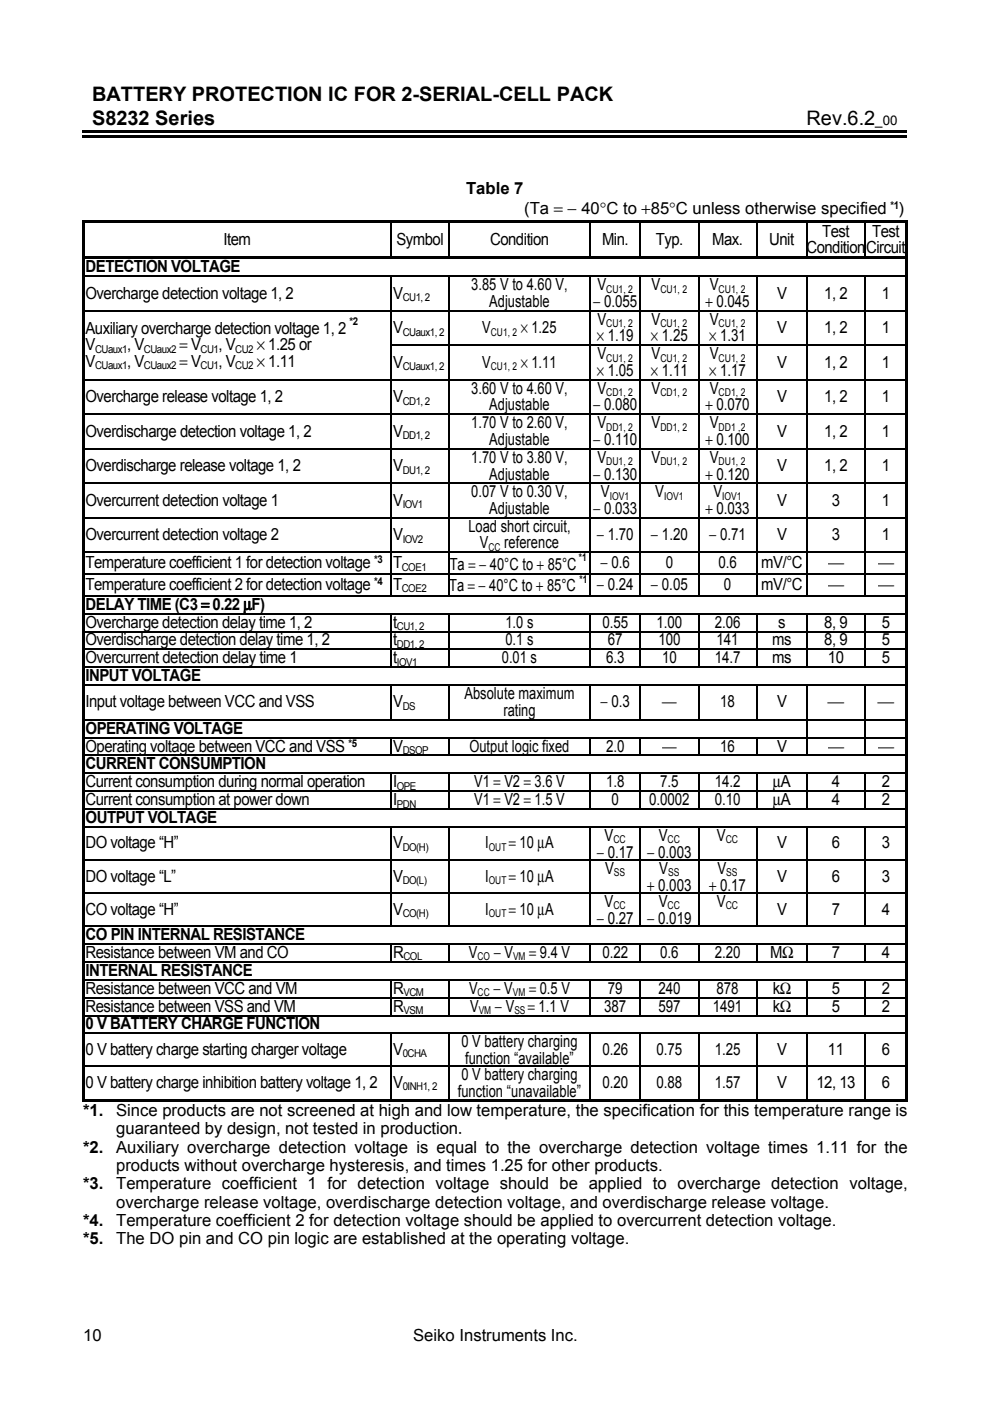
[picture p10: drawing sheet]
<svg xmlns="http://www.w3.org/2000/svg" width="210mm" height="297mm" viewBox="0 0 210 297" stroke-linecap="round" stroke-linejoin="round" font-family="sans-serif">
<defs><g id="words">
<g font-size="4.2">
<text x="19.5" y="21.4">BATTERY PROTECTION IC FOR 2-SERIAL-CELL PACK</text>
<text x="19.5" y="26.4">S8232 Series</text>
<text x="171.1" y="26.4">Rev.6.2</text>
</g>
<g font-size="3.5">
<text x="98.9" y="41">Table 7</text>
<text x="111.2" y="45.3">(Ta = − 40°C to +85°C unless otherwise specified )</text>
<text x="47.4" y="51.9">Item</text>
<text x="84.1" y="51.9">Symbol</text>
<text x="104" y="51.9">Condition</text>
<text x="127.7" y="51.9">Min.</text>
<text x="139.1" y="51.9">Typ.</text>
<text x="151.1" y="51.9">Max.</text>
<text x="163.2" y="51.9">Unit</text>
<text x="171" y="53.7">Condition</text>
<text x="174.4" y="50.1">Test</text>
<text x="183.7" y="53.7">Circuit</text>
<text x="185" y="50.1">Test</text>
<text x="18.1" y="57.7">DETECTION VOLTAGE</text>
<text x="18.1" y="63.3">Overcharge detection voltage 1, 2</text>
<text x="83.4" y="63.3">V</text>
<text x="100" y="61.5">3.85 V to 4.60 V,</text>
<text x="103.8" y="65">Adjustable</text>
<text x="125.8" y="65">− 0.055</text>
<text x="126.7" y="61.5">V</text>
<text x="138.2" y="61.5">V</text>
<text x="149.6" y="65">+ 0.045</text>
<text x="150.5" y="61.5">V</text>
<text x="164.8" y="63.3">V</text>
<text x="174.8" y="63.3">1, 2</text>
<text x="187" y="63.3">1</text>
<text x="18.1" y="70.7">Auxiliary overcharge detection voltage 1, 2</text>
<text x="83.4" y="70.6">V</text>
<text x="102.3" y="70.6">V</text>
<text x="110.4" y="70.6">× 1.25</text>
<text x="126.7" y="68.9">V</text>
<text x="138.2" y="68.9">V</text>
<text x="150.5" y="68.9">V</text>
<text x="164.8" y="70.6">V</text>
<text x="174.8" y="70.6">1, 2</text>
<text x="187" y="70.6">1</text>
<text x="18.1" y="74.3">V</text>
<text x="18.1" y="77.8">V</text>
<text x="26.9" y="74.3">, V</text>
<text x="26.9" y="77.8">, V</text>
<text x="38.1" y="74.3">= V</text>
<text x="38.1" y="77.8">= V</text>
<text x="46.3" y="74.3">, V</text>
<text x="46.3" y="77.8">, V</text>
<text x="54.5" y="74.3">× 1.25 or</text>
<text x="54.5" y="77.8">× 1.11</text>
<text x="83.4" y="77.9">V</text>
<text x="102.3" y="77.9">V</text>
<text x="110.4" y="77.9">× 1.11</text>
<text x="126.6" y="72.4">× 1.19</text>
<text x="126.7" y="76.2">V</text>
<text x="138.1" y="72.4">× 1.25</text>
<text x="138.2" y="76.2">V</text>
<text x="150.4" y="72.4">× 1.31</text>
<text x="150.5" y="76.2">V</text>
<text x="164.8" y="77.9">V</text>
<text x="174.8" y="77.9">1, 2</text>
<text x="187" y="77.9">1</text>
<text x="100" y="83.5">3.60 V to 4.60 V,</text>
<text x="126.6" y="79.7">× 1.05</text>
<text x="126.7" y="83.5">V</text>
<text x="138.1" y="79.7">× 1.11</text>
<text x="138.2" y="83.5">V</text>
<text x="150.4" y="79.7">× 1.17</text>
<text x="150.5" y="83.5">V</text>
<text x="18.1" y="85.3">Overcharge release voltage 1, 2</text>
<text x="83.4" y="85.3">V</text>
<text x="103.8" y="87">Adjustable</text>
<text x="125.8" y="87">− 0.080</text>
<text x="149.6" y="87">+ 0.070</text>
<text x="164.8" y="85.3">V</text>
<text x="174.8" y="85.3">1, 2</text>
<text x="187" y="85.3">1</text>
<text x="18.1" y="92.6">Overdischarge detection voltage 1, 2</text>
<text x="83.4" y="92.6">V</text>
<text x="100" y="90.8">1.70 V to 2.60 V,</text>
<text x="103.8" y="94.3">Adjustable</text>
<text x="125.8" y="94.3">− 0.110</text>
<text x="126.7" y="90.8">V</text>
<text x="138.2" y="90.8">V</text>
<text x="149.6" y="94.3">+ 0.100</text>
<text x="150.5" y="90.8">V</text>
<text x="164.8" y="92.6">V</text>
<text x="174.8" y="92.6">1, 2</text>
<text x="187" y="92.6">1</text>
<text x="18.1" y="99.9">Overdischarge release voltage 1, 2</text>
<text x="83.4" y="99.9">V</text>
<text x="100" y="98.1">1.70 V to 3.80 V,</text>
<text x="103.8" y="101.7">Adjustable</text>
<text x="125.8" y="101.7">− 0.130</text>
<text x="126.7" y="98.1">V</text>
<text x="138.2" y="98.1">V</text>
<text x="149.6" y="101.7">+ 0.120</text>
<text x="150.5" y="98.1">V</text>
<text x="164.8" y="99.9">V</text>
<text x="174.8" y="99.9">1, 2</text>
<text x="187" y="99.9">1</text>
<text x="18.1" y="107.2">Overcurrent detection voltage 1</text>
<text x="83.4" y="107.2">V</text>
<text x="100" y="105.5">0.07 V to 0.30 V,</text>
<text x="127.5" y="105.5">V</text>
<text x="139" y="105.5">V</text>
<text x="151.3" y="105.5">V</text>
<text x="164.8" y="107.2">V</text>
<text x="176.4" y="107.2">3</text>
<text x="187" y="107.2">1</text>
<text x="99.3" y="112.8">Load short circuit,</text>
<text x="103.8" y="109">Adjustable</text>
<text x="125.8" y="109">− 0.033</text>
<text x="149.6" y="109">+ 0.033</text>
<text x="18.1" y="114.5">Overcurrent detection voltage 2</text>
<text x="83.4" y="114.5">V</text>
<text x="101.8" y="116.3">V</text>
<text x="107" y="116.3">reference</text>
<text x="126.6" y="114.5">− 1.70</text>
<text x="138.1" y="114.5">− 1.20</text>
<text x="150.4" y="114.5">− 0.71</text>
<text x="164.8" y="114.5">V</text>
<text x="176.4" y="114.5">3</text>
<text x="187" y="114.5">1</text>
<text x="18.1" y="120.5">Temperature coefficient 1 for detection voltage</text>
<text x="18.1" y="125.1">Temperature coefficient 2 for detection voltage</text>
<text x="83.4" y="120.5">T</text>
<text x="83.4" y="125.1">T</text>
<text x="95.3" y="125.4">Ta = − 40°C to + 85°C</text>
<text x="95.4" y="120.8">Ta = − 40°C to + 85°C</text>
<text x="126.6" y="125.1">− 0.24</text>
<text x="127.4" y="120.5">− 0.6</text>
<text x="138.1" y="125.1">− 0.05</text>
<text x="141.2" y="120.5">0</text>
<text x="152.4" y="120.5">0.6</text>
<text x="153.5" y="125.1">0</text>
<text x="161.5" y="120.5">mV/°C</text>
<text x="161.5" y="125.1">mV/°C</text>
<text x="175.7" y="120.5">⎯</text>
<text x="175.7" y="125.1">⎯</text>
<text x="186.3" y="120.5">⎯</text>
<text x="186.3" y="125.1">⎯</text>
<text x="18.1" y="129.3">DELAY TIME (C3 = 0.22 μF)</text>
<text x="18.1" y="133.1">Overcharge detection delay time 1, 2</text>
<text x="18.1" y="136.8">Overdischarge detection delay time 1, 2</text>
<text x="83.4" y="133.1">t</text>
<text x="83.4" y="136.8">t</text>
<text x="107.2" y="133.1">1.0 s</text>
<text x="107.2" y="136.8">0.1 s</text>
<text x="127.8" y="133.1">0.55</text>
<text x="128.9" y="136.8">67</text>
<text x="139.3" y="133.1">1.00</text>
<text x="139.6" y="136.8">100</text>
<text x="151.6" y="133.1">2.06</text>
<text x="152" y="136.8">141</text>
<text x="163.8" y="136.8">ms</text>
<text x="165.1" y="133.1">s</text>
<text x="174.8" y="136.8">8, 9</text>
<text x="174.8" y="133.1">8, 9</text>
<text x="187" y="136.8">5</text>
<text x="187" y="133.1">5</text>
<text x="18.1" y="140.6">Overcurrent detection delay time 1</text>
<text x="83.4" y="140.6">t</text>
<text x="106.4" y="140.6">0.01 s</text>
<text x="128.5" y="140.6">6.3</text>
<text x="140.4" y="140.6">10</text>
<text x="151.6" y="140.6">14.7</text>
<text x="163.8" y="140.6">ms</text>
<text x="175.6" y="140.6">10</text>
<text x="187" y="140.6">5</text>
<text x="18.1" y="144.4">INPUT VOLTAGE</text>
<text x="18.1" y="150">Input voltage between VCC and VSS</text>
<text x="83.4" y="150">V</text>
<text x="98.5" y="148.2">Absolute maximum</text>
<text x="127.4" y="150">− 0.3</text>
<text x="140.6" y="150">⎯</text>
<text x="152.8" y="150">18</text>
<text x="164.8" y="150">V</text>
<text x="175.7" y="150">⎯</text>
<text x="186.3" y="150">⎯</text>
<text x="18.1" y="155.5">OPERATING VOLTAGE</text>
<text x="106.8" y="151.7">rating</text>
<text x="18.1" y="159.3">Operating voltage between VCC and VSS</text>
<text x="83.4" y="159.3">V</text>
<text x="99.6" y="159.3">Output logic fixed</text>
<text x="128.5" y="159.3">2.0</text>
<text x="140.6" y="159.3">⎯</text>
<text x="152.8" y="159.3">16</text>
<text x="164.8" y="159.3">V</text>
<text x="175.7" y="159.3">⎯</text>
<text x="186.3" y="159.3">⎯</text>
<text x="18.1" y="163.1">CURRENT CONSUMPTION</text>
<text x="18.1" y="166.9">Current consumption during normal operation</text>
<text x="83.4" y="166.9">I</text>
<text x="100.6" y="166.9">V1 = V2 = 3.6 V</text>
<text x="128.5" y="166.9">1.8</text>
<text x="140" y="166.9">7.5</text>
<text x="151.6" y="166.9">14.2</text>
<text x="163.9" y="166.9">μA</text>
<text x="176.4" y="166.9">4</text>
<text x="187" y="166.9">2</text>
<text x="18.1" y="170.7">Current consumption at power down</text>
<text x="83.4" y="170.7">I</text>
<text x="100.6" y="170.7">V1 = V2 = 1.5 V</text>
<text x="129.7" y="170.7">0</text>
<text x="137.7" y="170.7">0.0002</text>
<text x="151.6" y="170.7">0.10</text>
<text x="163.9" y="170.7">μA</text>
<text x="176.4" y="170.7">4</text>
<text x="187" y="170.7">2</text>
<text x="18.1" y="174.5">OUTPUT VOLTAGE</text>
<text x="18.1" y="179.9">DO voltage “H”</text>
<text x="83.4" y="179.9">V</text>
<text x="102.9" y="179.9">I</text>
<text x="107.9" y="179.9">= 10 μA</text>
<text x="128.2" y="178.3">V</text>
<text x="139.7" y="178.3">V</text>
<text x="152.1" y="178.3">V</text>
<text x="164.8" y="179.9">V</text>
<text x="176.4" y="179.9">6</text>
<text x="187" y="179.9">3</text>
<text x="126.6" y="181.8">− 0.17</text>
<text x="128.3" y="185.3">V</text>
<text x="137.3" y="181.8">− 0.003</text>
<text x="139.8" y="185.3">V</text>
<text x="152.2" y="185.3">V</text>
<text x="18.1" y="186.9">DO voltage “L”</text>
<text x="83.4" y="186.9">V</text>
<text x="102.9" y="186.9">I</text>
<text x="107.9" y="186.9">= 10 μA</text>
<text x="137.3" y="188.8">+ 0.003</text>
<text x="150.4" y="188.8">+ 0.17</text>
<text x="164.8" y="186.9">V</text>
<text x="176.4" y="186.9">6</text>
<text x="187" y="186.9">3</text>
<text x="18.1" y="193.9">CO voltage “H”</text>
<text x="83.4" y="193.9">V</text>
<text x="102.9" y="193.9">I</text>
<text x="107.9" y="193.9">= 10 μA</text>
<text x="126.6" y="195.8">− 0.27</text>
<text x="128.2" y="192.3">V</text>
<text x="137.3" y="195.8">− 0.019</text>
<text x="139.7" y="192.3">V</text>
<text x="152.1" y="192.3">V</text>
<text x="164.8" y="193.9">V</text>
<text x="176.4" y="193.9">7</text>
<text x="187" y="193.9">4</text>
<text x="18.1" y="199.3">CO PIN INTERNAL RESISTANCE</text>
<text x="18.1" y="203.1">Resistance between VM and CO</text>
<text x="83.4" y="203.1">R</text>
<text x="99.4" y="203.1">V</text>
<text x="104.7" y="203.1">− V</text>
<text x="112.3" y="203.1">= 9.4 V</text>
<text x="127.8" y="203.1">0.22</text>
<text x="140" y="203.1">0.6</text>
<text x="151.6" y="203.1">2.20</text>
<text x="163.4" y="203.1">MΩ</text>
<text x="176.4" y="203.1">7</text>
<text x="187" y="203.1">4</text>
<text x="18.1" y="206.9">INTERNAL RESISTANCE</text>
<text x="18.1" y="210.7">Resistance between VCC and VM</text>
<text x="18.1" y="214.5">Resistance between VSS and VM</text>
<text x="83.4" y="210.7">R</text>
<text x="83.4" y="214.5">R</text>
<text x="99.5" y="210.7">V</text>
<text x="99.7" y="214.5">V</text>
<text x="104.6" y="210.7">− V</text>
<text x="105" y="214.5">− V</text>
<text x="112" y="214.5">= 1.1 V</text>
<text x="112.2" y="210.7">= 0.5 V</text>
<text x="128.1" y="214.5">387</text>
<text x="128.9" y="210.7">79</text>
<text x="139.6" y="214.5">597</text>
<text x="139.6" y="210.7">240</text>
<text x="151.2" y="214.5">1491</text>
<text x="152" y="210.7">878</text>
<text x="163.9" y="210.7">kΩ</text>
<text x="163.9" y="214.5">kΩ</text>
<text x="176.4" y="210.7">5</text>
<text x="176.4" y="214.5">5</text>
<text x="187" y="210.7">2</text>
<text x="187" y="214.5">2</text>
<text x="18.1" y="218.3">0 V BATTERY CHARGE FUNCTION</text>
<text x="18.1" y="223.7">0 V battery charge starting charger voltage</text>
<text x="83.4" y="223.7">V</text>
<text x="97.9" y="222.1">0 V battery charging</text>
<text x="98.7" y="225.6">function “available”</text>
<text x="127.8" y="223.7">0.26</text>
<text x="139.3" y="223.7">0.75</text>
<text x="151.6" y="223.7">1.25</text>
<text x="164.8" y="223.7">V</text>
<text x="175.6" y="223.7">11</text>
<text x="187" y="223.7">6</text>
<text x="18.1" y="230.7">0 V battery charge inhibition battery voltage 1, 2</text>
<text x="83.4" y="230.7">V</text>
<text x="97.1" y="232.6">function “unavailable”</text>
<text x="97.9" y="229.1">0 V battery charging</text>
<text x="127.8" y="230.7">0.20</text>
<text x="139.3" y="230.7">0.88</text>
<text x="151.6" y="230.7">1.57</text>
<text x="164.8" y="230.7">V</text>
<text x="173.2" y="230.7">12, 13</text>
<text x="187" y="230.7">6</text>
<text x="17.6" y="236.6">*1.</text>
<text x="24.6" y="236.6">Since products are not screened at high and low temperature, the specification for this temperature range is</text>
<text x="17.6" y="244.4">*2.</text>
<text x="24.6" y="240.5">guaranteed by design, not tested in production.</text>
<text x="24.6" y="244.4">Auxiliary overcharge detection voltage is equal to the overcharge detection voltage times 1.11 for the</text>
<text x="24.6" y="248.3">products without overcharge hysteresis, and times 1.25 for other products.</text>
<text x="17.6" y="252.1">*3.</text>
<text x="24.6" y="256">overcharge release voltage, overdischarge detection voltage, and overdischarge release voltage.</text>
<text x="24.6" y="252.1">Temperature coefficient 1 for detection voltage should be applied to overcharge detection voltage,</text>
<text x="17.6" y="259.9">*4.</text>
<text x="17.6" y="263.8">*5.</text>
<text x="24.6" y="259.9">Temperature coefficient 2 for detection voltage should be applied to overcurrent detection voltage.</text>
<text x="24.6" y="263.8">The DO pin and CO pin logic are established at the operating voltage.</text>
<text x="17.6" y="284.3">10</text>
<text x="87.6" y="284.3">Seiko Instruments Inc.</text>
</g>
<text font-size="2.8" x="185.7" y="26.4">_00</text>
<g font-size="2.3">
<text x="188.9" y="44.3">*1</text>
<text x="85.4" y="63.8">CU1, 2</text>
<text x="128.6" y="62.1">CU1, 2</text>
<text x="140.1" y="62.1">CU1, 2</text>
<text x="152.4" y="62.1">CU1, 2</text>
<text x="74.1" y="69">*2</text>
<text x="85.4" y="71.1">CUaux1, 2</text>
<text x="104.1" y="71.1">CU1, 2</text>
<text x="128.6" y="69.4">CU1, 2</text>
<text x="140.1" y="69.4">CU1, 2</text>
<text x="152.4" y="69.4">CU1, 2</text>
<text x="20.2" y="74.8">CUaux1</text>
<text x="30.5" y="74.8">CUaux2</text>
<text x="42.5" y="74.8">CU1</text>
<text x="49.9" y="74.8">CU2</text>
<text x="128.6" y="76.7">CU1, 2</text>
<text x="140.1" y="76.7">CU1, 2</text>
<text x="152.4" y="76.7">CU1, 2</text>
<text x="20.2" y="78.3">CUaux1</text>
<text x="30.5" y="78.3">CUaux2</text>
<text x="42.5" y="78.3">CU1</text>
<text x="49.9" y="78.3">CU2</text>
<text x="85.4" y="78.5">CUaux1, 2</text>
<text x="104.1" y="78.5">CU1, 2</text>
<text x="85.4" y="85.8">CD1, 2</text>
<text x="128.6" y="84">CD1, 2</text>
<text x="140.1" y="84">CD1, 2</text>
<text x="152.4" y="84">CD1, 2</text>
<text x="85.4" y="93.1">DD1, 2</text>
<text x="128.6" y="91.3">DD1, 2</text>
<text x="140.1" y="91.3">DD1, 2</text>
<text x="152.4" y="91.3">DD1 ,2</text>
<text x="85.4" y="100.4">DU1, 2</text>
<text x="128.6" y="98.7">DU1, 2</text>
<text x="140.1" y="98.7">DU1, 2</text>
<text x="152.4" y="98.7">DU1, 2</text>
<text x="85.4" y="107.7">IOV1</text>
<text x="129.3" y="106">IOV1</text>
<text x="140.8" y="106">IOV1</text>
<text x="153.2" y="106">IOV1</text>
<text x="79.4" y="119.4">*3</text>
<text x="85.4" y="115.1">IOV2</text>
<text x="103.6" y="116.8">CC</text>
<text x="122.8" y="119">*1</text>
<text x="79.4" y="124">*4</text>
<text x="85.2" y="121">COE1</text>
<text x="85.2" y="125.6">COE2</text>
<text x="122.9" y="123.6">*1</text>
<text x="84.2" y="133.6">CU1,2</text>
<text x="84.2" y="137.4">DD1,2</text>
<text x="84.2" y="141.2">IOV1</text>
<text x="85.4" y="150.5">DS</text>
<text x="73.9" y="158.3">*5</text>
<text x="85.4" y="159.9">DSOP</text>
<text x="84.2" y="167.4">OPE</text>
<text x="84.2" y="171.2">PDN</text>
<text x="130.1" y="178.8">CC</text>
<text x="141.6" y="178.8">CC</text>
<text x="153.9" y="178.8">CC</text>
<text x="85.4" y="180.4">DO(H)</text>
<text x="103.7" y="180.4">OUT</text>
<text x="130.2" y="185.8">SS</text>
<text x="141.7" y="185.8">SS</text>
<text x="154.1" y="185.8">SS</text>
<text x="85.4" y="187.4">DO(L)</text>
<text x="103.7" y="187.4">OUT</text>
<text x="85.4" y="194.4">CO(H)</text>
<text x="103.7" y="194.4">OUT</text>
<text x="130.1" y="192.8">CC</text>
<text x="141.6" y="192.8">CC</text>
<text x="153.9" y="192.8">CC</text>
<text x="85.6" y="203.6">COL</text>
<text x="101.3" y="203.6">CO</text>
<text x="108.8" y="203.6">VM</text>
<text x="85.6" y="211.2">VCM</text>
<text x="85.6" y="215">VSM</text>
<text x="101.3" y="211.2">CC</text>
<text x="101.5" y="215">VM</text>
<text x="108.8" y="211.2">VM</text>
<text x="109.1" y="215">SS</text>
<text x="85.4" y="224.2">0CHA</text>
<text x="85.4" y="231.2">0INH1, 2</text>
</g>
</g></defs>
<g fill="#000">
<path d="M17.4 28.6h151.7v.5h-151.7zM17.4 27.5h151.7v.5h-151.7zM168.9 27.5h1.6v.5h-1.6zM168.9 28.6h23.4v.5h-23.4zM170.5 27.5h21.8v.5h-21.8zM17.4 46.8h.5v.5h-.5zM17.4 46.8h175.1v.5h-175.1zM17.4 47.3h.5v7.1h-.5zM17.4 54.4h65.9v.5h-65.9zM17.4 54.9h.5v3.5h-.5zM17.4 58.4h.5v.3h-.5zM82.8 58.4h.2v.3h-.2z"/>
<path d="M83 54.4h12.7v.5h-12.7zM95.1 58.4h.3v.3h-.3zM95.4 54.4h30.2v.5h-30.2zM125 58.4h.3v.3h-.3zM125.3 54.4h10.9v.5h-10.9zM135.7 58.4h.2v.3h-.2zM135.9 54.4h12.7v.5h-12.7zM148 58.4h.3v.3h-.3zM148.3 54.4h12.6v.5h-12.6zM160.4 58.4h.2v.3h-.2zM160.6 54.4h10.9v.5h-10.9zM171 58.4h.2v.3h-.2z"/>
<path d="M171.2 54.4h12.6v.5h-12.6zM183.3 58.4h.3v.3h-.3zM183.6 54.4h8.9v.5h-8.9zM192 47.3h.5v7.1h-.5zM192 54.9h.5v3.5h-.5zM192 58.4h.5v.3h-.5zM17.4 58.7h.5v7.1h-.5zM17.4 65.8h.5v.2h-.5zM17.4 66h.5v7.1h-.5zM17.4 73.1h.5v.3h-.5zM82.8 65.8h.2v.2h-.2zM82.8 73.1h.2v.3h-.2z"/>
<path d="M95.1 65.8h.3v.2h-.3zM95.1 73.1h.3v.3h-.3zM125 65.8h.3v.2h-.3zM125 73.1h.3v.3h-.3zM135.7 65.8h.2v.2h-.2zM135.7 73.1h.2v.3h-.2zM148 65.8h.3v.2h-.3zM148 73.1h.3v.3h-.3zM160.4 65.8h.2v.2h-.2zM160.4 73.1h.2v.3h-.2zM171 65.8h.2v.2h-.2zM171 73.1h.2v.3h-.2z"/>
<path d="M183.3 65.8h.3v.2h-.3zM183.3 73.1h.3v.3h-.3zM192 58.7h.5v7.1h-.5zM192 65.8h.5v.2h-.5zM192 66h.5v7.1h-.5zM192 73.1h.5v.3h-.5zM17.4 73.4h.5v7h-.5zM17.4 80.4h.5v.3h-.5zM17.4 80.7h.5v7h-.5zM17.4 87.7h.5v.3h-.5zM17.4 88h.5v7h-.5zM17.4 95h.5v.3h-.5z"/>
<path d="M82.8 80.4h.2v.3h-.2zM82.8 87.7h.2v.3h-.2zM82.8 95h.2v.3h-.2zM95.1 80.4h.3v.3h-.3zM95.1 87.7h.3v.3h-.3zM95.1 95h.3v.3h-.3zM125 80.4h.3v.3h-.3zM125 87.7h.3v.3h-.3zM125 95h.3v.3h-.3zM135.7 80.4h.2v.3h-.2zM135.7 87.7h.2v.3h-.2zM135.7 95h.2v.3h-.2z"/>
<path d="M148 80.4h.3v.3h-.3zM148 87.7h.3v.3h-.3zM148 95h.3v.3h-.3zM160.4 80.4h.2v.3h-.2zM160.4 87.7h.2v.3h-.2zM160.4 95h.2v.3h-.2zM171 80.4h.2v.3h-.2zM171 87.7h.2v.3h-.2zM171 95h.2v.3h-.2zM183.3 80.4h.3v.3h-.3zM183.3 87.7h.3v.3h-.3zM183.3 95h.3v.3h-.3z"/>
<path d="M192 73.4h.5v7h-.5zM192 80.4h.5v.3h-.5zM192 80.7h.5v7h-.5zM192 87.7h.5v.3h-.5zM192 88h.5v7h-.5zM192 95h.5v.3h-.5zM17.4 95.3h.5v7.1h-.5zM17.4 102.4h.5v.2h-.5zM17.4 102.6h.5v7.1h-.5zM17.4 109.7h.5v.3h-.5zM17.4 110h.5v7h-.5zM17.4 117h.5v.3h-.5z"/>
<path d="M82.8 102.4h.2v.2h-.2zM82.8 109.7h.2v.3h-.2zM82.8 117h.2v.3h-.2zM95.1 102.4h.3v.2h-.3zM95.1 109.7h.3v.3h-.3zM95.1 117h.3v.3h-.3zM125 102.4h.3v.2h-.3zM125 109.7h.3v.3h-.3zM125 117h.3v.3h-.3zM135.7 102.4h.2v.2h-.2zM135.7 109.7h.2v.3h-.2zM135.7 117h.2v.3h-.2z"/>
<path d="M148 102.4h.3v.2h-.3zM148 109.7h.3v.3h-.3zM148 117h.3v.3h-.3zM160.4 102.4h.2v.2h-.2zM160.4 109.7h.2v.3h-.2zM160.4 117h.2v.3h-.2zM171 102.4h.2v.2h-.2zM171 109.7h.2v.3h-.2zM171 117h.2v.3h-.2zM183.3 102.4h.3v.2h-.3zM183.3 109.7h.3v.3h-.3zM183.3 117h.3v.3h-.3z"/>
<path d="M192 95.3h.5v7.1h-.5zM192 102.4h.5v.2h-.5zM192 102.6h.5v7.1h-.5zM192 109.7h.5v.3h-.5zM192 110h.5v7h-.5zM192 117h.5v.3h-.5zM17.4 117.3h.5v4.3h-.5zM17.4 121.6h.5v.3h-.5zM17.4 121.9h.5v4.3h-.5zM17.4 126.2h.5v.2h-.5zM17.4 126.4h.5v3.6h-.5zM17.4 130h.5v.2h-.5z"/>
<path d="M17.4 130.2h.5v3.6h-.5zM17.4 133.8h.5v.2h-.5zM17.4 134h.5v3.6h-.5zM17.4 137.6h.5v.2h-.5zM82.8 121.6h.2v.3h-.2zM82.8 130h.2v.2h-.2zM82.8 133.8h.2v.2h-.2zM82.8 137.6h.2v.2h-.2zM95.1 121.6h.3v.3h-.3zM95.1 130h.3v.2h-.3zM95.1 133.8h.3v.2h-.3zM95.1 137.6h.3v.2h-.3z"/>
<path d="M125 121.6h.3v.3h-.3zM125 130h.3v.2h-.3zM125 133.8h.3v.2h-.3zM125 137.6h.3v.2h-.3zM135.7 121.6h.2v.3h-.2zM135.7 130h.2v.2h-.2zM135.7 133.8h.2v.2h-.2zM135.7 137.6h.2v.2h-.2zM148 121.6h.3v.3h-.3zM148 130h.3v.2h-.3zM148 133.8h.3v.2h-.3zM148 137.6h.3v.2h-.3z"/>
<path d="M160.4 121.6h.2v.3h-.2zM160.4 130h.2v.2h-.2zM160.4 133.8h.2v.2h-.2zM160.4 137.6h.2v.2h-.2zM171 121.6h.2v.3h-.2zM171 130h.2v.2h-.2zM171 133.8h.2v.2h-.2zM171 137.6h.2v.2h-.2zM183.3 121.6h.3v.3h-.3zM183.3 130h.3v.2h-.3zM183.3 133.8h.3v.2h-.3zM183.3 137.6h.3v.2h-.3z"/>
<path d="M192 117.3h.5v4.3h-.5zM192 121.6h.5v.3h-.5zM192 121.9h.5v4.3h-.5zM192 126.2h.5v.2h-.5zM192 126.4h.5v3.6h-.5zM192 130h.5v.2h-.5zM192 130.2h.5v3.6h-.5zM192 133.8h.5v.2h-.5zM192 134h.5v3.6h-.5zM192 137.6h.5v.2h-.5zM17.4 137.8h.5v3.6h-.5zM17.4 141.4h.5v.2h-.5z"/>
<path d="M17.4 141.6h.5v3.5h-.5zM17.4 145.1h.5v.3h-.5zM17.4 145.4h.5v7.1h-.5zM17.4 152.5h.5v.2h-.5zM17.4 152.7h.5v3.6h-.5zM17.4 156.3h.5v.2h-.5zM82.8 145.1h.2v.3h-.2zM82.8 156.3h.2v.2h-.2zM95.1 145.1h.3v.3h-.3zM95.1 156.3h.3v.2h-.3zM125 145.1h.3v.3h-.3zM125 156.3h.3v.2h-.3z"/>
<path d="M135.7 145.1h.2v.3h-.2zM135.7 156.3h.2v.2h-.2zM148 145.1h.3v.3h-.3zM148 156.3h.3v.2h-.3zM160.4 145.1h.2v.3h-.2zM160.4 156.3h.2v.2h-.2zM171 145.1h.2v.3h-.2zM171 152.5h.2v.2h-.2zM171 156.3h.2v.2h-.2zM183.3 145.1h.3v.3h-.3zM183.3 152.5h.3v.2h-.3zM183.3 156.3h.3v.2h-.3z"/>
<path d="M192 137.8h.5v3.6h-.5zM192 141.4h.5v.2h-.5zM192 141.6h.5v3.5h-.5zM192 145.1h.5v.3h-.5zM192 145.4h.5v7.1h-.5zM192 152.5h.5v.2h-.5zM192 152.7h.5v3.6h-.5zM192 156.3h.5v.2h-.5zM17.4 156.5h.5v3.5h-.5zM17.4 160h.5v.3h-.5zM17.4 160.3h.5v3.5h-.5zM17.4 163.8h.5v.3h-.5z"/>
<path d="M17.4 164.1h.5v3.5h-.5zM17.4 167.6h.5v.3h-.5zM17.4 167.9h.5v3.5h-.5zM17.4 171.4h.5v.3h-.5zM17.4 171.7h.5v3.5h-.5zM17.4 175.2h.5v.3h-.5zM82.8 163.8h.2v.3h-.2zM82.8 167.6h.2v.3h-.2zM82.8 175.2h.2v.3h-.2zM95.1 163.8h.3v.3h-.3zM95.1 167.6h.3v.3h-.3zM95.1 175.2h.3v.3h-.3z"/>
<path d="M125 163.8h.3v.3h-.3zM125 167.6h.3v.3h-.3zM125 175.2h.3v.3h-.3zM135.7 163.8h.2v.3h-.2zM135.7 167.6h.2v.3h-.2zM135.7 175.2h.2v.3h-.2zM148 163.8h.3v.3h-.3zM148 167.6h.3v.3h-.3zM148 175.2h.3v.3h-.3zM160.4 163.8h.2v.3h-.2zM160.4 167.6h.2v.3h-.2zM160.4 175.2h.2v.3h-.2z"/>
<path d="M171 163.8h.2v.3h-.2zM171 167.6h.2v.3h-.2zM171 175.2h.2v.3h-.2zM183.3 163.8h.3v.3h-.3zM183.3 167.6h.3v.3h-.3zM183.3 175.2h.3v.3h-.3zM192 156.5h.5v3.5h-.5zM192 160h.5v.3h-.5zM192 160.3h.5v3.5h-.5zM192 163.8h.5v.3h-.5zM192 164.1h.5v3.5h-.5zM192 167.6h.5v.3h-.5z"/>
<path d="M192 167.9h.5v3.5h-.5zM192 171.4h.5v.3h-.5zM192 171.7h.5v3.5h-.5zM192 175.2h.5v.3h-.5zM17.4 175.5h.5v6.7h-.5zM17.4 182.2h.5v.3h-.5zM17.4 182.5h.5v6.7h-.5zM17.4 189.2h.5v.3h-.5zM17.4 189.5h.5v6.7h-.5zM17.4 196.2h.5v.3h-.5zM82.8 182.2h.2v.3h-.2zM82.8 189.2h.2v.3h-.2z"/>
<path d="M95.1 182.2h.3v.3h-.3zM95.1 189.2h.3v.3h-.3zM125 182.2h.3v.3h-.3zM125 189.2h.3v.3h-.3zM135.7 182.2h.2v.3h-.2zM135.7 189.2h.2v.3h-.2zM148 182.2h.3v.3h-.3zM148 189.2h.3v.3h-.3zM160.4 182.2h.2v.3h-.2zM160.4 189.2h.2v.3h-.2zM171 182.2h.2v.3h-.2zM171 189.2h.2v.3h-.2z"/>
<path d="M183.3 182.2h.3v.3h-.3zM183.3 189.2h.3v.3h-.3zM192 175.5h.5v6.7h-.5zM192 182.2h.5v.3h-.5zM192 182.5h.5v6.7h-.5zM192 189.2h.5v.3h-.5zM192 189.5h.5v6.7h-.5zM192 196.2h.5v.3h-.5zM17.4 196.5h.5v3.5h-.5zM17.4 200h.5v.3h-.5zM17.4 200.3h.5v3.5h-.5zM17.4 203.8h.5v.3h-.5z"/>
<path d="M17.4 204.1h.5v3.5h-.5zM17.4 207.6h.5v.3h-.5zM17.4 207.9h.5v3.5h-.5zM17.4 211.4h.5v.3h-.5zM17.4 211.7h.5v3.5h-.5zM17.4 215.2h.5v.3h-.5zM17.4 215.5h.5v3.5h-.5zM17.4 219h.5v.2h-.5zM82.8 200h.2v.3h-.2zM82.8 207.6h.2v.3h-.2zM82.8 211.4h.2v.3h-.2zM82.8 219h.2v.2h-.2z"/>
<path d="M95.1 200h.3v.3h-.3zM95.1 207.6h.3v.3h-.3zM95.1 211.4h.3v.3h-.3zM95.1 219h.3v.2h-.3zM125 200h.3v.3h-.3zM125 207.6h.3v.3h-.3zM125 211.4h.3v.3h-.3zM125 219h.3v.2h-.3zM135.7 200h.2v.3h-.2zM135.7 207.6h.2v.3h-.2zM135.7 211.4h.2v.3h-.2zM135.7 219h.2v.2h-.2z"/>
<path d="M148 200h.3v.3h-.3zM148 207.6h.3v.3h-.3zM148 211.4h.3v.3h-.3zM148 219h.3v.2h-.3zM160.4 200h.2v.3h-.2zM160.4 207.6h.2v.3h-.2zM160.4 211.4h.2v.3h-.2zM160.4 219h.2v.2h-.2zM171 200h.2v.3h-.2zM171 207.6h.2v.3h-.2zM171 211.4h.2v.3h-.2zM171 219h.2v.2h-.2z"/>
<path d="M183.3 200h.3v.3h-.3zM183.3 207.6h.3v.3h-.3zM183.3 211.4h.3v.3h-.3zM183.3 219h.3v.2h-.3zM192 196.5h.5v3.5h-.5zM192 200h.5v.3h-.5zM192 200.3h.5v3.5h-.5zM192 203.8h.5v.3h-.5zM192 204.1h.5v3.5h-.5zM192 207.6h.5v.3h-.5zM192 207.9h.5v3.5h-.5zM192 211.4h.5v.3h-.5z"/>
<path d="M192 211.7h.5v3.5h-.5zM192 215.2h.5v.3h-.5zM192 215.5h.5v3.5h-.5zM192 219h.5v.2h-.5zM17.4 219.2h.5v6.8h-.5zM17.4 226h.5v.3h-.5zM17.4 226.3h.5v7.2h-.5zM17.4 233h65.4v.5h-65.4zM82.8 226h.2v.3h-.2zM82.8 233h12.3v.5h-12.3zM95.1 226h.3v.3h-.3zM95.1 233h29.9v.5h-29.9z"/>
<path d="M125 226h.3v.3h-.3zM125 233h10.7v.5h-10.7zM135.7 226h.2v.3h-.2zM135.7 233h12.3v.5h-12.3zM148 226h.3v.3h-.3zM148 233h12.4v.5h-12.4zM160.4 226h.2v.3h-.2zM160.4 233h10.6v.5h-10.6zM171 226h.2v.3h-.2zM171 233h12.3v.5h-12.3zM183.3 226h.3v.3h-.3zM183.3 233h8.7v.5h-8.7z"/>
<path d="M192 219.2h.5v6.8h-.5zM192 226h.5v.3h-.5zM192 226.3h.5v7.2h-.5zM192 233h.5v.5h-.5z"/>
</g>
<g fill="none" stroke="#000" stroke-width=".25">
<path d="M17.9 58.6h64.9M82.9 47.3v7.1M82.9 58.7v7.1M83 58.6h12.1M95.3 47.3v7.1M95.3 58.7v7.1M95.4 58.6h29.6M125.2 47.3v7.1M125.2 58.7v7.1M125.3 58.6h10.4M135.8 47.3v7.1M135.8 58.7v7.1"/>
<path d="M135.9 58.6h12.1M148.2 47.3v7.1M148.2 58.7v7.1M148.3 58.6h12.1M160.5 47.3v7.1M160.5 58.7v7.1M160.6 58.6h10.4M171.1 47.3v7.1M171.1 58.7v7.1M171.2 58.6h12.1M183.4 47.3v7.1M183.4 58.7v7.1"/>
<path d="M183.6 58.6h8.4M17.9 65.9h64.9M82.9 66v7.1M82.9 73.4v7M83 65.9h12.1M83 73.2h12.1M95.3 66v7.1M95.3 73.4v7M95.4 65.9h29.6M95.4 73.2h29.6M125.2 66v7.1M125.2 73.4v7"/>
<path d="M125.3 65.9h10.4M125.3 73.2h10.4M135.8 66v7.1M135.8 73.4v7M135.9 65.9h12.1M135.9 73.2h12.1M148.2 66v7.1M148.2 73.4v7M148.3 65.9h12.1M148.3 73.2h12.1M160.5 66v7.1M160.5 73.4v7"/>
<path d="M160.6 65.9h10.4M160.6 73.2h10.4M171.1 66v7.1M171.1 73.4v7M171.2 65.9h12.1M171.2 73.2h12.1M183.4 66v7.1M183.4 73.4v7M183.6 65.9h8.4M183.6 73.2h8.4M17.9 80.5h64.9M17.9 87.9h64.9"/>
<path d="M17.9 95.2h64.9M82.9 80.7v7M82.9 88v7M82.9 95.3v7.1M83 80.5h12.1M83 87.9h12.1M83 95.2h12.1M95.3 80.7v7M95.3 88v7M95.3 95.3v7.1M95.4 80.5h29.6M95.4 87.9h29.6"/>
<path d="M95.4 95.2h29.6M125.2 80.7v7M125.2 88v7M125.2 95.3v7.1M125.3 80.5h10.4M125.3 87.9h10.4M125.3 95.2h10.4M135.8 80.7v7M135.8 88v7M135.8 95.3v7.1M135.9 80.5h12.1M135.9 87.9h12.1"/>
<path d="M135.9 95.2h12.1M148.2 80.7v7M148.2 88v7M148.2 95.3v7.1M148.3 80.5h12.1M148.3 87.9h12.1M148.3 95.2h12.1M160.5 80.7v7M160.5 88v7M160.5 95.3v7.1M160.6 80.5h10.4M160.6 87.9h10.4"/>
<path d="M160.6 95.2h10.4M171.1 80.7v7M171.1 88v7M171.1 95.3v7.1M171.2 80.5h12.1M171.2 87.9h12.1M171.2 95.2h12.1M183.4 80.7v7M183.4 88v7M183.4 95.3v7.1M183.6 80.5h8.4M183.6 87.9h8.4"/>
<path d="M183.6 95.2h8.4M17.9 102.5h64.9M17.9 109.8h64.9M17.9 117.1h64.9M82.9 102.6v7.1M82.9 110v7M82.9 117.3v4.3M83 102.5h12.1M83 109.8h12.1M83 117.1h12.1M95.3 102.6v7.1M95.3 110v7"/>
<path d="M95.3 117.3v4.3M95.4 102.5h29.6M95.4 109.8h29.6M95.4 117.1h29.6M125.2 102.6v7.1M125.2 110v7M125.2 117.3v4.3M125.3 102.5h10.4M125.3 109.8h10.4M125.3 117.1h10.4M135.8 102.6v7.1M135.8 110v7"/>
<path d="M135.8 117.3v4.3M135.9 102.5h12.1M135.9 109.8h12.1M135.9 117.1h12.1M148.2 102.6v7.1M148.2 110v7M148.2 117.3v4.3M148.3 102.5h12.1M148.3 109.8h12.1M148.3 117.1h12.1M160.5 102.6v7.1M160.5 110v7"/>
<path d="M160.5 117.3v4.3M160.6 102.5h10.4M160.6 109.8h10.4M160.6 117.1h10.4M171.1 102.6v7.1M171.1 110v7M171.1 117.3v4.3M171.2 102.5h12.1M171.2 109.8h12.1M171.2 117.1h12.1M183.4 102.6v7.1M183.4 110v7"/>
<path d="M183.4 117.3v4.3M183.6 102.5h8.4M183.6 109.8h8.4M183.6 117.1h8.4M17.9 121.7h64.9M17.9 126.3h174.1M17.9 130.1h64.9M17.9 133.9h64.9M17.9 137.7h64.9M82.9 121.9v4.3M82.9 130.2v3.6M82.9 134v3.6"/>
<path d="M82.9 137.8v3.6M83 121.7h12.1M83 130.1h12.1M83 133.9h12.1M83 137.7h12.1M95.3 121.9v4.3M95.3 130.2v3.6M95.3 134v3.6M95.3 137.8v3.6M95.4 121.7h29.6M95.4 130.1h29.6M95.4 133.9h29.6"/>
<path d="M95.4 137.7h29.6M125.2 121.9v4.3M125.2 130.2v3.6M125.2 134v3.6M125.2 137.8v3.6M125.3 121.7h10.4M125.3 130.1h10.4M125.3 133.9h10.4M125.3 137.7h10.4M135.8 121.9v4.3M135.8 130.2v3.6M135.8 134v3.6"/>
<path d="M135.8 137.8v3.6M135.9 121.7h12.1M135.9 130.1h12.1M135.9 133.9h12.1M135.9 137.7h12.1M148.2 121.9v4.3M148.2 130.2v3.6M148.2 134v3.6M148.2 137.8v3.6M148.3 121.7h12.1M148.3 130.1h12.1M148.3 133.9h12.1"/>
<path d="M148.3 137.7h12.1M160.5 121.9v4.3M160.5 130.2v3.6M160.5 134v3.6M160.5 137.8v3.6M160.6 121.7h10.4M160.6 130.1h10.4M160.6 133.9h10.4M160.6 137.7h10.4M171.1 121.9v4.3M171.1 130.2v3.6M171.1 134v3.6"/>
<path d="M171.1 137.8v3.6M171.2 121.7h12.1M171.2 130.1h12.1M171.2 133.9h12.1M171.2 137.7h12.1M183.4 121.9v4.3M183.4 130.2v3.6M183.4 134v3.6M183.4 137.8v3.6M183.6 121.7h8.4M183.6 130.1h8.4M183.6 133.9h8.4"/>
<path d="M183.6 137.7h8.4M17.9 141.5h174.1M17.9 145.3h64.9M17.9 152.6h153.1M17.9 156.4h64.9M82.9 145.4v7.1M82.9 156.5v3.5M83 145.3h12.1M83 156.4h12.1M95.3 145.4v7.1M95.3 156.5v3.5M95.4 145.3h29.6"/>
<path d="M95.4 156.4h29.6M125.2 145.4v7.1M125.2 156.5v3.5M125.3 145.3h10.4M125.3 156.4h10.4M135.8 145.4v7.1M135.8 156.5v3.5M135.9 145.3h12.1M135.9 156.4h12.1M148.2 145.4v7.1M148.2 156.5v3.5M148.3 145.3h12.1"/>
<path d="M148.3 156.4h12.1M160.5 145.4v7.1M160.5 156.5v3.5M160.6 145.3h10.4M160.6 156.4h10.4M171.1 145.4v7.1M171.1 152.7v3.6M171.1 156.5v3.5M171.2 145.3h12.1M171.2 152.6h12.1M171.2 156.4h12.1M183.4 145.4v7.1"/>
<path d="M183.4 152.7v3.6M183.4 156.5v3.5M183.6 145.3h8.4M183.6 152.6h8.4M183.6 156.4h8.4M17.9 160.2h174.1M17.9 164h64.9M17.9 167.8h64.9M17.9 171.6h174.1M17.9 175.3h64.9M82.9 164.1v3.5M82.9 167.9v3.5"/>
<path d="M82.9 175.5v6.7M83 164h12.1M83 167.8h12.1M83 175.3h12.1M95.3 164.1v3.5M95.3 167.9v3.5M95.3 175.5v6.7M95.4 164h29.6M95.4 167.8h29.6M95.4 175.3h29.6M125.2 164.1v3.5M125.2 167.9v3.5"/>
<path d="M125.2 175.5v6.7M125.3 164h10.4M125.3 167.8h10.4M125.3 175.3h10.4M135.8 164.1v3.5M135.8 167.9v3.5M135.8 175.5v6.7M135.9 164h12.1M135.9 167.8h12.1M135.9 175.3h12.1M148.2 164.1v3.5M148.2 167.9v3.5"/>
<path d="M148.2 175.5v6.7M148.3 164h12.1M148.3 167.8h12.1M148.3 175.3h12.1M160.5 164.1v3.5M160.5 167.9v3.5M160.5 175.5v6.7M160.6 164h10.4M160.6 167.8h10.4M160.6 175.3h10.4M171.1 164.1v3.5M171.1 167.9v3.5"/>
<path d="M171.1 175.5v6.7M171.2 164h12.1M171.2 167.8h12.1M171.2 175.3h12.1M183.4 164.1v3.5M183.4 167.9v3.5M183.4 175.5v6.7M183.6 164h8.4M183.6 167.8h8.4M183.6 175.3h8.4M17.9 182.4h64.9M17.9 189.4h64.9"/>
<path d="M17.9 196.3h174.1M82.9 182.5v6.7M82.9 189.5v6.7M83 182.4h12.1M83 189.4h12.1M95.3 182.5v6.7M95.3 189.5v6.7M95.4 182.4h29.6M95.4 189.4h29.6M125.2 182.5v6.7M125.2 189.5v6.7M125.3 182.4h10.4"/>
<path d="M125.3 189.4h10.4M135.8 182.5v6.7M135.8 189.5v6.7M135.9 182.4h12.1M135.9 189.4h12.1M148.2 182.5v6.7M148.2 189.5v6.7M148.3 182.4h12.1M148.3 189.4h12.1M160.5 182.5v6.7M160.5 189.5v6.7M160.6 182.4h10.4"/>
<path d="M160.6 189.4h10.4M171.1 182.5v6.7M171.1 189.5v6.7M171.2 182.4h12.1M171.2 189.4h12.1M183.4 182.5v6.7M183.4 189.5v6.7M183.6 182.4h8.4M183.6 189.4h8.4M17.9 200.2h64.9M17.9 203.9h174.1M17.9 207.7h64.9"/>
<path d="M17.9 211.5h64.9M17.9 215.3h174.1M17.9 219.1h64.9M82.9 200.3v3.5M82.9 207.9v3.5M82.9 211.7v3.5M82.9 219.2v6.8M83 200.2h12.1M83 207.7h12.1M83 211.5h12.1M83 219.1h12.1M95.3 200.3v3.5"/>
<path d="M95.3 207.9v3.5M95.3 211.7v3.5M95.3 219.2v6.8M95.4 200.2h29.6M95.4 207.7h29.6M95.4 211.5h29.6M95.4 219.1h29.6M125.2 200.3v3.5M125.2 207.9v3.5M125.2 211.7v3.5M125.2 219.2v6.8M125.3 200.2h10.4"/>
<path d="M125.3 207.7h10.4M125.3 211.5h10.4M125.3 219.1h10.4M135.8 200.3v3.5M135.8 207.9v3.5M135.8 211.7v3.5M135.8 219.2v6.8M135.9 200.2h12.1M135.9 207.7h12.1M135.9 211.5h12.1M135.9 219.1h12.1M148.2 200.3v3.5"/>
<path d="M148.2 207.9v3.5M148.2 211.7v3.5M148.2 219.2v6.8M148.3 200.2h12.1M148.3 207.7h12.1M148.3 211.5h12.1M148.3 219.1h12.1M160.5 200.3v3.5M160.5 207.9v3.5M160.5 211.7v3.5M160.5 219.2v6.8M160.6 200.2h10.4"/>
<path d="M160.6 207.7h10.4M160.6 211.5h10.4M160.6 219.1h10.4M171.1 200.3v3.5M171.1 207.9v3.5M171.1 211.7v3.5M171.1 219.2v6.8M171.2 200.2h12.1M171.2 207.7h12.1M171.2 211.5h12.1M171.2 219.1h12.1M183.4 200.3v3.5"/>
<path d="M183.4 207.9v3.5M183.4 211.7v3.5M183.4 219.2v6.8M183.6 200.2h8.4M183.6 207.7h8.4M183.6 211.5h8.4M183.6 219.1h8.4M17.9 226.1h64.9M82.9 226.3v6.7M83 226.1h12.1M95.3 226.3v6.7M95.4 226.1h29.6"/>
<path d="M125.2 226.3v6.7M125.3 226.1h10.4M135.8 226.3v6.7M135.9 226.1h12.1M148.2 226.3v6.7M148.3 226.1h12.1M160.5 226.3v6.7M160.6 226.1h10.4M171.1 226.3v6.7M171.2 226.1h12.1M183.4 226.3v6.7M183.6 226.1h8.4"/>
</g>
<use href="#words"/>
</svg>
